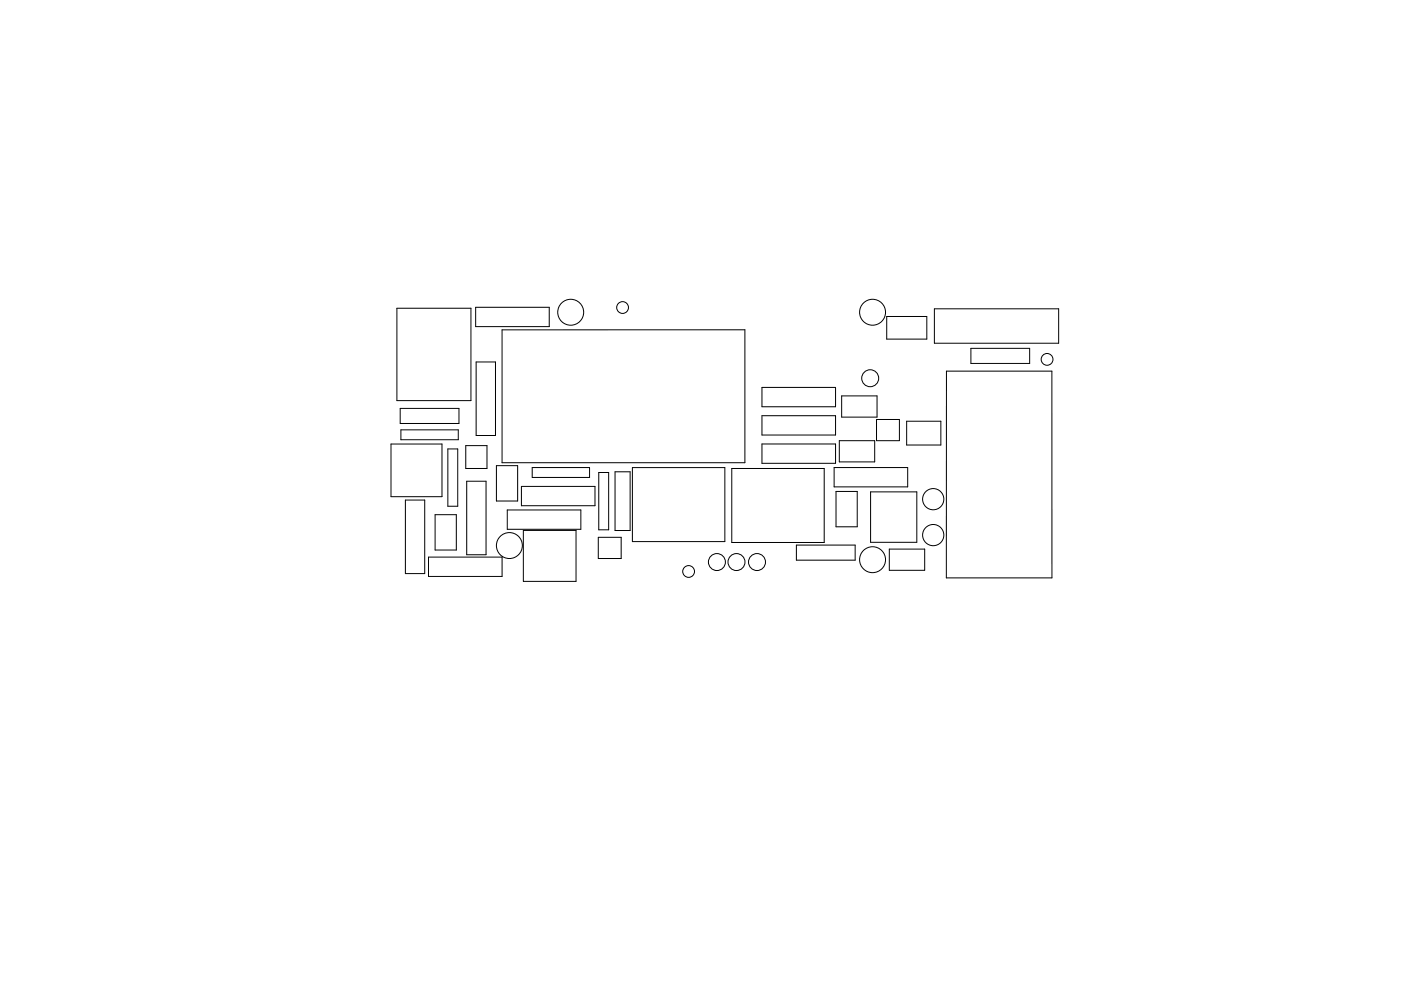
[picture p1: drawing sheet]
<svg xmlns="http://www.w3.org/2000/svg" width="297mm" height="210mm" viewBox="0 0 297 210" stroke-linecap="round" stroke-linejoin="round" font-family="sans-serif">
<g fill="none" stroke="#000" stroke-width=".21">
<path d="M84.1 65.4h15.7v19.6h-15.7zM100.8 65.2h15.7v4.1h-15.7zM101 76.8h4.1v15.6h-4.1zM106.4 70h51.5v28.2h-51.5zM188 67.1h8.5v4.8h-8.5zM198.1 65.5h26.4v7.3h-26.4zM200.7 78.7h22.3v43.9h-22.4zM205.8 73.9h12.5v3.2h-12.5zM82.9 94.2h10.8v11.2h-10.8zM84.8 86.6h12.5v3.2h-12.5zM85 91.2h12.2v2.1h-12.2zM95 95.2h2.1v12.2h-2.1z"/>
<path d="M98.8 94.5h4.4v4.9h-4.4zM105.2 98.8h4.6v7.5h-4.6zM112.8 99.2h12.2v2.1h-12.2zM134.1 99.2h19.6v15.7h-19.6zM155.2 99.4h19.5v15.7h-19.5zM161.6 94.2h15.6v4.1h-15.6zM161.6 82.2h15.6v4.1h-15.6zM161.6 88.2h15.6v4.1h-15.6zM176.9 99.2h15.5v4.1h-15.5zM178 93.5h7.4v4.5h-7.4zM178.4 84h7.6v4.5h-7.6zM185.8 89h4.9v4.5h-4.9z"/>
<path d="M192.2 89.4h7.3v5h-7.3zM86 106.1h4.1v15.6h-4.1zM90.8 118.2h15.6v4.1h-15.6zM92.3 109.2h4.5v7.5h-4.5zM99 102.1h4.1v15.6h-4.1zM107.5 108.2h15.7v4.1h-15.7zM110.5 103.2h15.7v4.1h-15.7zM111 112.5h11.1v10.8h-11.1zM126.8 114h4.9v4.5h-4.9zM126.9 100.2h2.2v12.2h-2.2zM130.4 100.1h3.2v12.5h-3.2zM168.9 115.6h12.4v3.2h-12.4z"/>
<path d="M177.3 104.3h4.4v7.5h-4.4zM184.6 104.4h9.8v10.7h-9.8zM188.6 116.5h7.4v4.5h-7.4z"/>
<circle cx="121" cy="66.2" r="2.75"/>
<circle cx="132" cy="65.2" r="1.25"/>
<circle cx="185" cy="66.2" r="2.75"/>
<circle cx="222" cy="76.2" r="1.25"/>
<circle cx="184.5" cy="80.2" r="1.8"/>
<circle cx="108" cy="115.7" r="2.75"/>
<circle cx="152" cy="119.2" r="1.8"/>
<circle cx="156.1" cy="119.2" r="1.8"/>
<circle cx="160.5" cy="119.2" r="1.8"/>
<circle cx="185" cy="118.7" r="2.75"/>
<circle cx="197.9" cy="105.9" r="2.25"/>
<circle cx="197.9" cy="113.5" r="2.25"/>
<circle cx="146" cy="121.2" r="1.25"/>
</g>
</svg>
